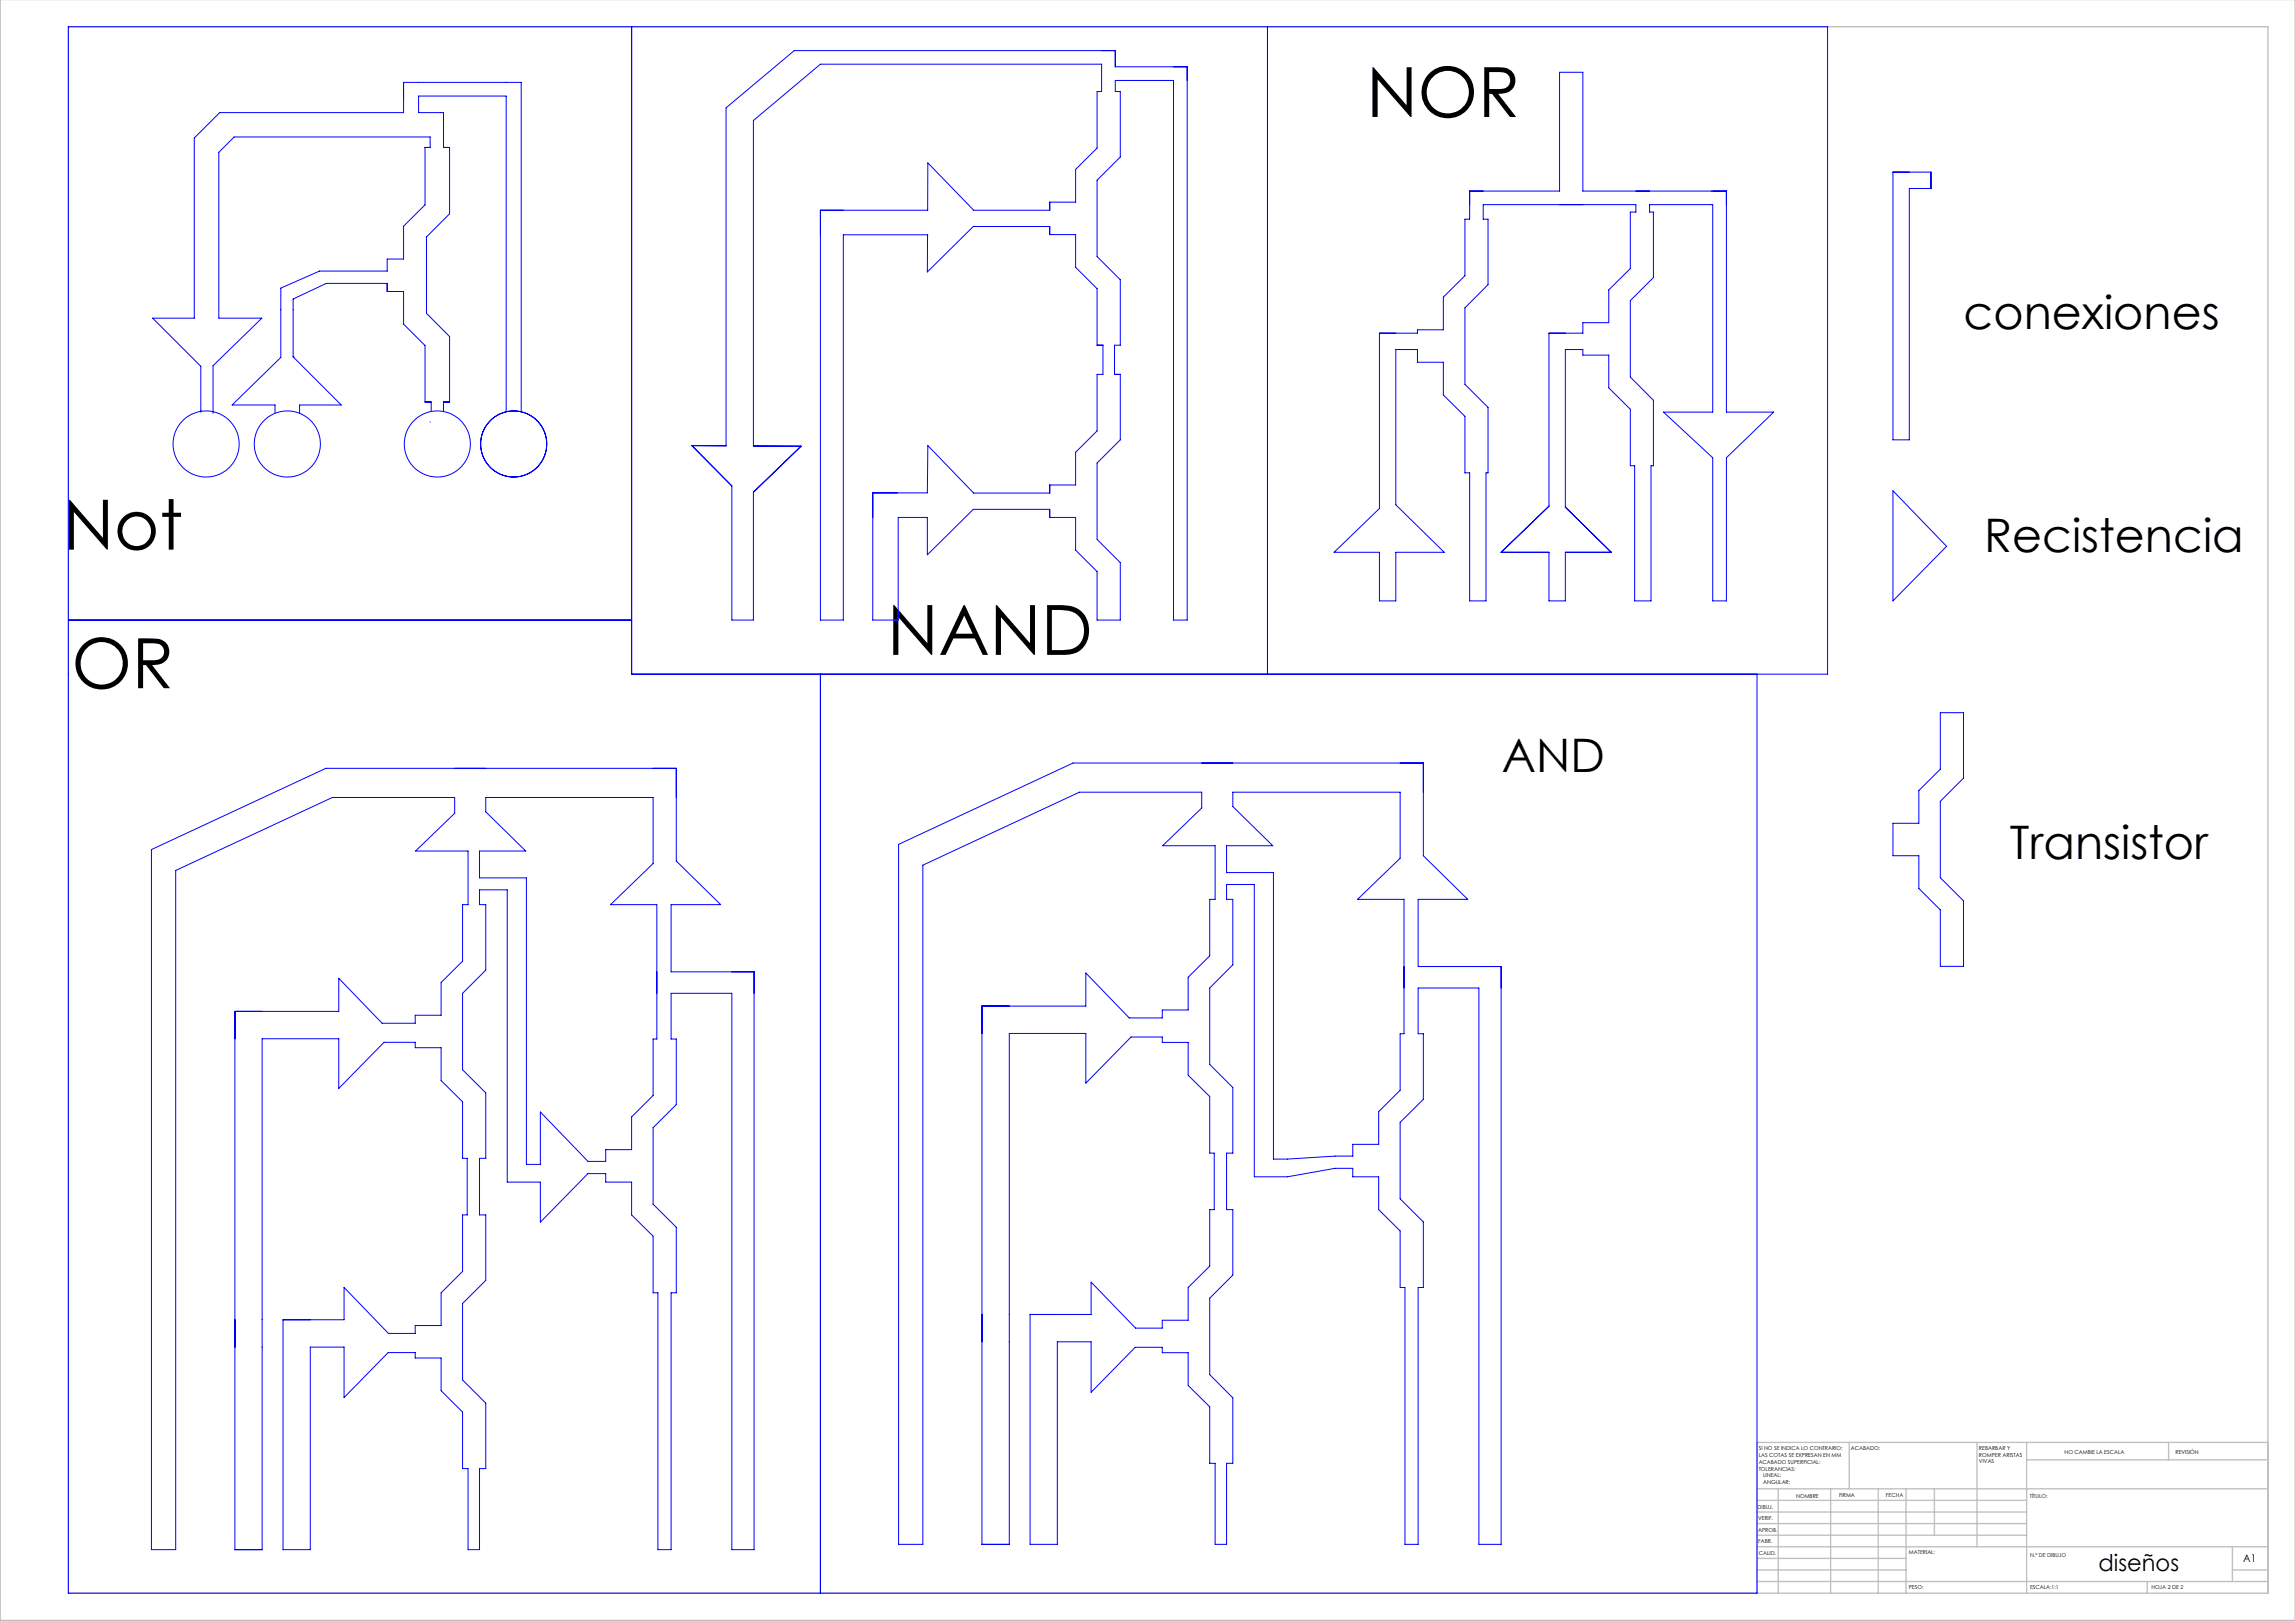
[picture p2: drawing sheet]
<svg xmlns="http://www.w3.org/2000/svg" width="841mm" height="594mm" viewBox="0 0 841 594" stroke-linecap="round" stroke-linejoin="round" font-family="sans-serif">
<defs><g id="words">
<g font-size="25.4">
<text x="500.7" y="42.9">NOR</text>
<text x="23" y="201.4">Not</text>
<text x="325.1" y="240">NAND</text>
<text x="26.2" y="252.2">OR</text>
</g>
<g font-size="16.9">
<text x="719.5" y="120.6">conexiones</text>
<text x="727.1" y="202.1">Recistencia</text>
<text x="550.4" y="283">AND</text>
<text x="736.5" y="314.8">Transistor</text>
</g>
<text font-size="8.5" x="769" y="575.5">diseños</text>
<text font-size="3.9" x="822" y="572.4">A1</text>
<g font-size="2">
<text x="644.5" y="531.4">SI NO SE INDICA LO CONTRARIO:</text>
<text x="644.5" y="533.9">LAS COTAS SE EXPRESAN EN MM</text>
<text x="678.2" y="531.4">ACABADO:</text>
<text x="725.2" y="531.3">REBARBAR Y</text>
<text x="725.2" y="533.8">ROMPER ARISTAS</text>
<text x="756.5" y="532.8">NO CAMBIE LA ESCALA</text>
<text x="797.2" y="533">REVISIÓN</text>
<text x="644.5" y="536.4">ACABADO SUPERFICIAL:</text>
<text x="644.5" y="538.9">TOLERANCIAS:</text>
<text x="725.2" y="536.3">VIVAS</text>
<text x="646.1" y="541.4">LINEAL:</text>
<text x="646.1" y="543.9">ANGULAR:</text>
<text x="658.2" y="548.8">NOMBRE</text>
<text x="673.9" y="548.7">FIRMA</text>
<text x="691.1" y="548.7">FECHA</text>
<text x="743.8" y="549">TÍTULO:</text>
<text x="644.1" y="552.9">DIBUJ.</text>
<text x="644.3" y="557.1">VERIF.</text>
<text x="644.3" y="561.2">APROB.</text>
<text x="644.3" y="565.6">FABR.</text>
<text x="644.5" y="569.9">CALID.</text>
<text x="699.5" y="569.3">MATERIAL:</text>
<text x="744" y="570.4">N.º DE DIBUJO</text>
<text x="699.5" y="582.3">PESO:</text>
<text x="744" y="582.4">ESCALA:1:1</text>
<text x="788.4" y="582.4">HOJA 2 DE 2</text>
</g>
</g></defs>
<g fill="none" stroke="#00f" stroke-width=".37">
<path d="M231.5 9.8v237.2h438.2v-237.2h-644.7v574h618.9v-336.8M464.5 9.8v237.2M571.5 26.5h8.5v43.5h52.6v81h17.4l-17.4 16.7v52.5h-5v-52.5l-18-16.7h18v-76h-23.1v2.7h1.4v24l-8.5 8.5v28l8.5 8.5v24h-.9v49.5h-6v-49.5h-1.6v-20.7l-7.9-7.9v-12h-9.5v-2h-6.4v57.7l16.8 16.6h-16.8v17.8h-6v-17.8h-17.5l17.5-16.9v-63.4h12.4v-3.9h9.5v-12l7.9-7.8v-20.7h2.1v-2.7h-56v5.3h1.8v24l-8.5 8.5v28l8.5 8.5v24h-.8v46.9h-5.9v-46.9h-1.8v-20.7l-7.9-7.9v-12h-9.5v-4.6h-7.9v56.9l17.7 17.4h-17.7v17.8h-6v-17.8h-16.6l16.6-16.1v-64.2h13.9v-1.2h9.5v-12l7.9-7.9v-20.7h1.8v-10.3h32.9zM693.7 63.1h13.9v6h-7.9v92.1h-6zM339.9 86l-.1 13.7 16.9-16.7h28v3h9.5v12l7.8 7.8v20.7h2.2v10.7h-2.2v20.7l-7.8 7.8v12h-9.5v3h-27.9l-16.8-17.4-.2 17.3h-20v46.6h9.3v-37.6h10.7v13.7l16.9-16.7h28v3h9.5v12l7.8 7.8v17.8h8.5v-21l-8.5-8.5v-28l8.5-8.5v-24h-2.1v-10.7h2.1v-24l-8.5-8.5v-28l8.5-8.5v-24h-1.8v-4h21.3v197.7h5v-202.7h-26.3v-6h-117.7l-24.9 21v123.9l-12.6-.1 14.7 14.8v49.1h7.9v-46.8l17.4-16.9-17.4-.1v-119.2l24.5-20.7h103.1v10h-1.7v20.8l-7.8 7.8v12h-9.5v2.9h-27.9l-16.8-17.3-.1 17.3h-39.3v150.2h8.4v-141.2h31M107.4 130.8h.1M107.4 130.8v-21.2l12.2-5.7h22.3v2.9h6v12l7.9 7.8v20.7h2.2v3.5M107.4 130.8l17.7 17.6h-15.3v3M78.1 151.4v-17.4l17.9-17.4h-15.8v-60.8l5.6-5.6h71.8v3.8h-1.8v21.1l-7.9 7.8v12h-6v4.4h-24.8l-14.2 6.3v25.4l-17.8 17.4h15.7v3M157.6 154.6v.1M162.5 150.8v-3.5h2.2v-24l-8.4-8.5v-28l8.4-8.5v-24.3h-2.2v-12.7h-9.1v-6.1h32.1v115.7M191 150.9v-120.7h-43.1v11.1h-67.4l-9.3 9.3v66h-15.2l17.6 17.6v16.9"/>
<path d="M693.7 179.8l19.6 20.4-19.6 20zM25 227.2h206.5M300.6 247v336.8M711 261.2h8.5v23.9l-8.5 8.5v28l8.5 8.5v24h-8.5v-20.7l-7.8-7.8v-12h-9.5v-11.9h9.5v-12l7.8-7.8zM178 292.2h61.3v24.2l-15.6 15.1h17v49.2h-1.4v20.8l-7.8 7.8v12h-9.5v4.3h-6.5l-17.5-18.1v19.2h-5.1v-105h-17.2v-9.9h17l-14.7-14.3zM451.8 290.3h61.3v24.2l-15.6 15.1h17v49.2h-1.4v20.7l-7.9 7.8v12h-9.5v4.3h-6.5l-17.4 1.1h-5.1v-104.9h-17.2v-9.9h16.9l-14.6-14.3zM55.5 311.3l63.9-29.8h128.4v34l16.3 16h-18.2v24.6h30.4v211.8h-8.1v-203.9h-22.3v16.7h1.9v24.1l-8.5 8.4v28l8.5 8.5v24h-1.9v94.2h-4.8v-94.2h-1.8v-20.7l-7.8-7.8v-12h-9.5v-3.1h-6.6l-17.4 17.7v-14.6h-12.1v-107.1h-10.2v5.4h2.3v24l-8.5 8.5v28l8.5 8.5v24h-2.3v20.7h2.3v24l-8.5 8.5v28l8.5 8.5v24h-2.3v29.7h-4.2v-29.7h-2v-20.8l-7.9-7.8v-12h-9.4v-2h-10l-16.1 16.5v-18.5h-12.4v74.3h-10v-84.3h22.4v-11.8l16.2 16.8h9.9v-2.9h9.4v-12l7.9-7.8v-20.7h1.7v-20.7h-1.7v-20.8l-7.9-7.7v-12.1h-9.4v-2h-11.5l-16.6 16.9v-18.2h-28v187.3h-10v-197.3h38v-12.1l15.9 16.5h12.2v-3h9.4v-12l7.9-7.8v-20.7h2v-19.7h-19.2l14.3-13.8v-5.8h-44.8l-57.4 26.8v248.9h-8.9zM329.3 309.4l63.9-29.8h128.4v34l16.2 16h-18.1v24.6h30.4v211.7h-8.2v-203.9h-22.2v16.8h1.9v24l-8.5 8.5v28l8.5 8.5v24h-1.9v94.1h-4.9v-94.1h-1.7v-20.7l-7.9-7.8v-12.1h-9.5v-3.1h-6.5l-17.4 3.1h-12.2v-107.1h-10.1v5.5h2.3v23.9l-8.5 8.5v28.1l8.5 8.4v24.1h-2.3v20.7h2.3v23.9l-8.5 8.5v28l8.5 8.5v24h-2.3v29.7h-4.2v-29.7h-2v-20.7l-7.9-7.8v-12h-9.5v-2h-9.9l-16.2 16.5v-18.5h-12.3v74.2h-10v-84.2h22.3v-11.9l16.3 16.9h9.8v-2.9h9.5v-12l7.9-7.8v-20.7h1.7v-20.7h-1.7v-20.8l-7.9-7.8v-12h-9.5v-2h-11.4l-16.6 16.9v-18.2h-28v187.2h-10.1v-197.2h38.1v-12.2l15.9 16.5h12.1v-2.9h9.5v-12l7.9-7.8v-20.7h2v-19.7h-19.3l14.4-13.8v-5.8h-44.9l-57.3 26.7v248.9h-8.9z"/>
<circle cx="75.5" cy="162.7" r="12.1"/>
<circle cx="105.3" cy="162.7" r="12.1"/>
<circle cx="160.3" cy="162.7" r="12.1"/>
<circle cx="188.2" cy="162.7" r="12.1"/>
</g>
<g fill="none" stroke="#c0c0c0" stroke-width=".5">
<path d="M.1 0v593.8h841M25 9.8h806.1v574h-806.1zM677.7 528.6v17M724.5 528.6v38.2M742.7 528.6v55.2M742.7 534.9h88.4M794.7 528.6v6.3M831.1 528.6h-187.2v55.2M643.9 545.6h187.2M643.9 558.3h98.8M643.9 554.1h98.8M643.9 549.8h98.8"/>
<path d="M651.7 545.6v38.2M670.8 545.6v38.2M688.3 545.6v38.2M698.5 545.6v38.2M708.9 545.6v17M643.9 579.5h187.2M643.9 562.6h98.8M643.9 575.3h54.6M643.9 571.1h54.6M643.9 566.8h187.2M786.9 579.5v4.3M818.1 575.3h13"/>
<path d="M818.1 566.8v12.7"/>
</g>
<use href="#words"/>
</svg>
